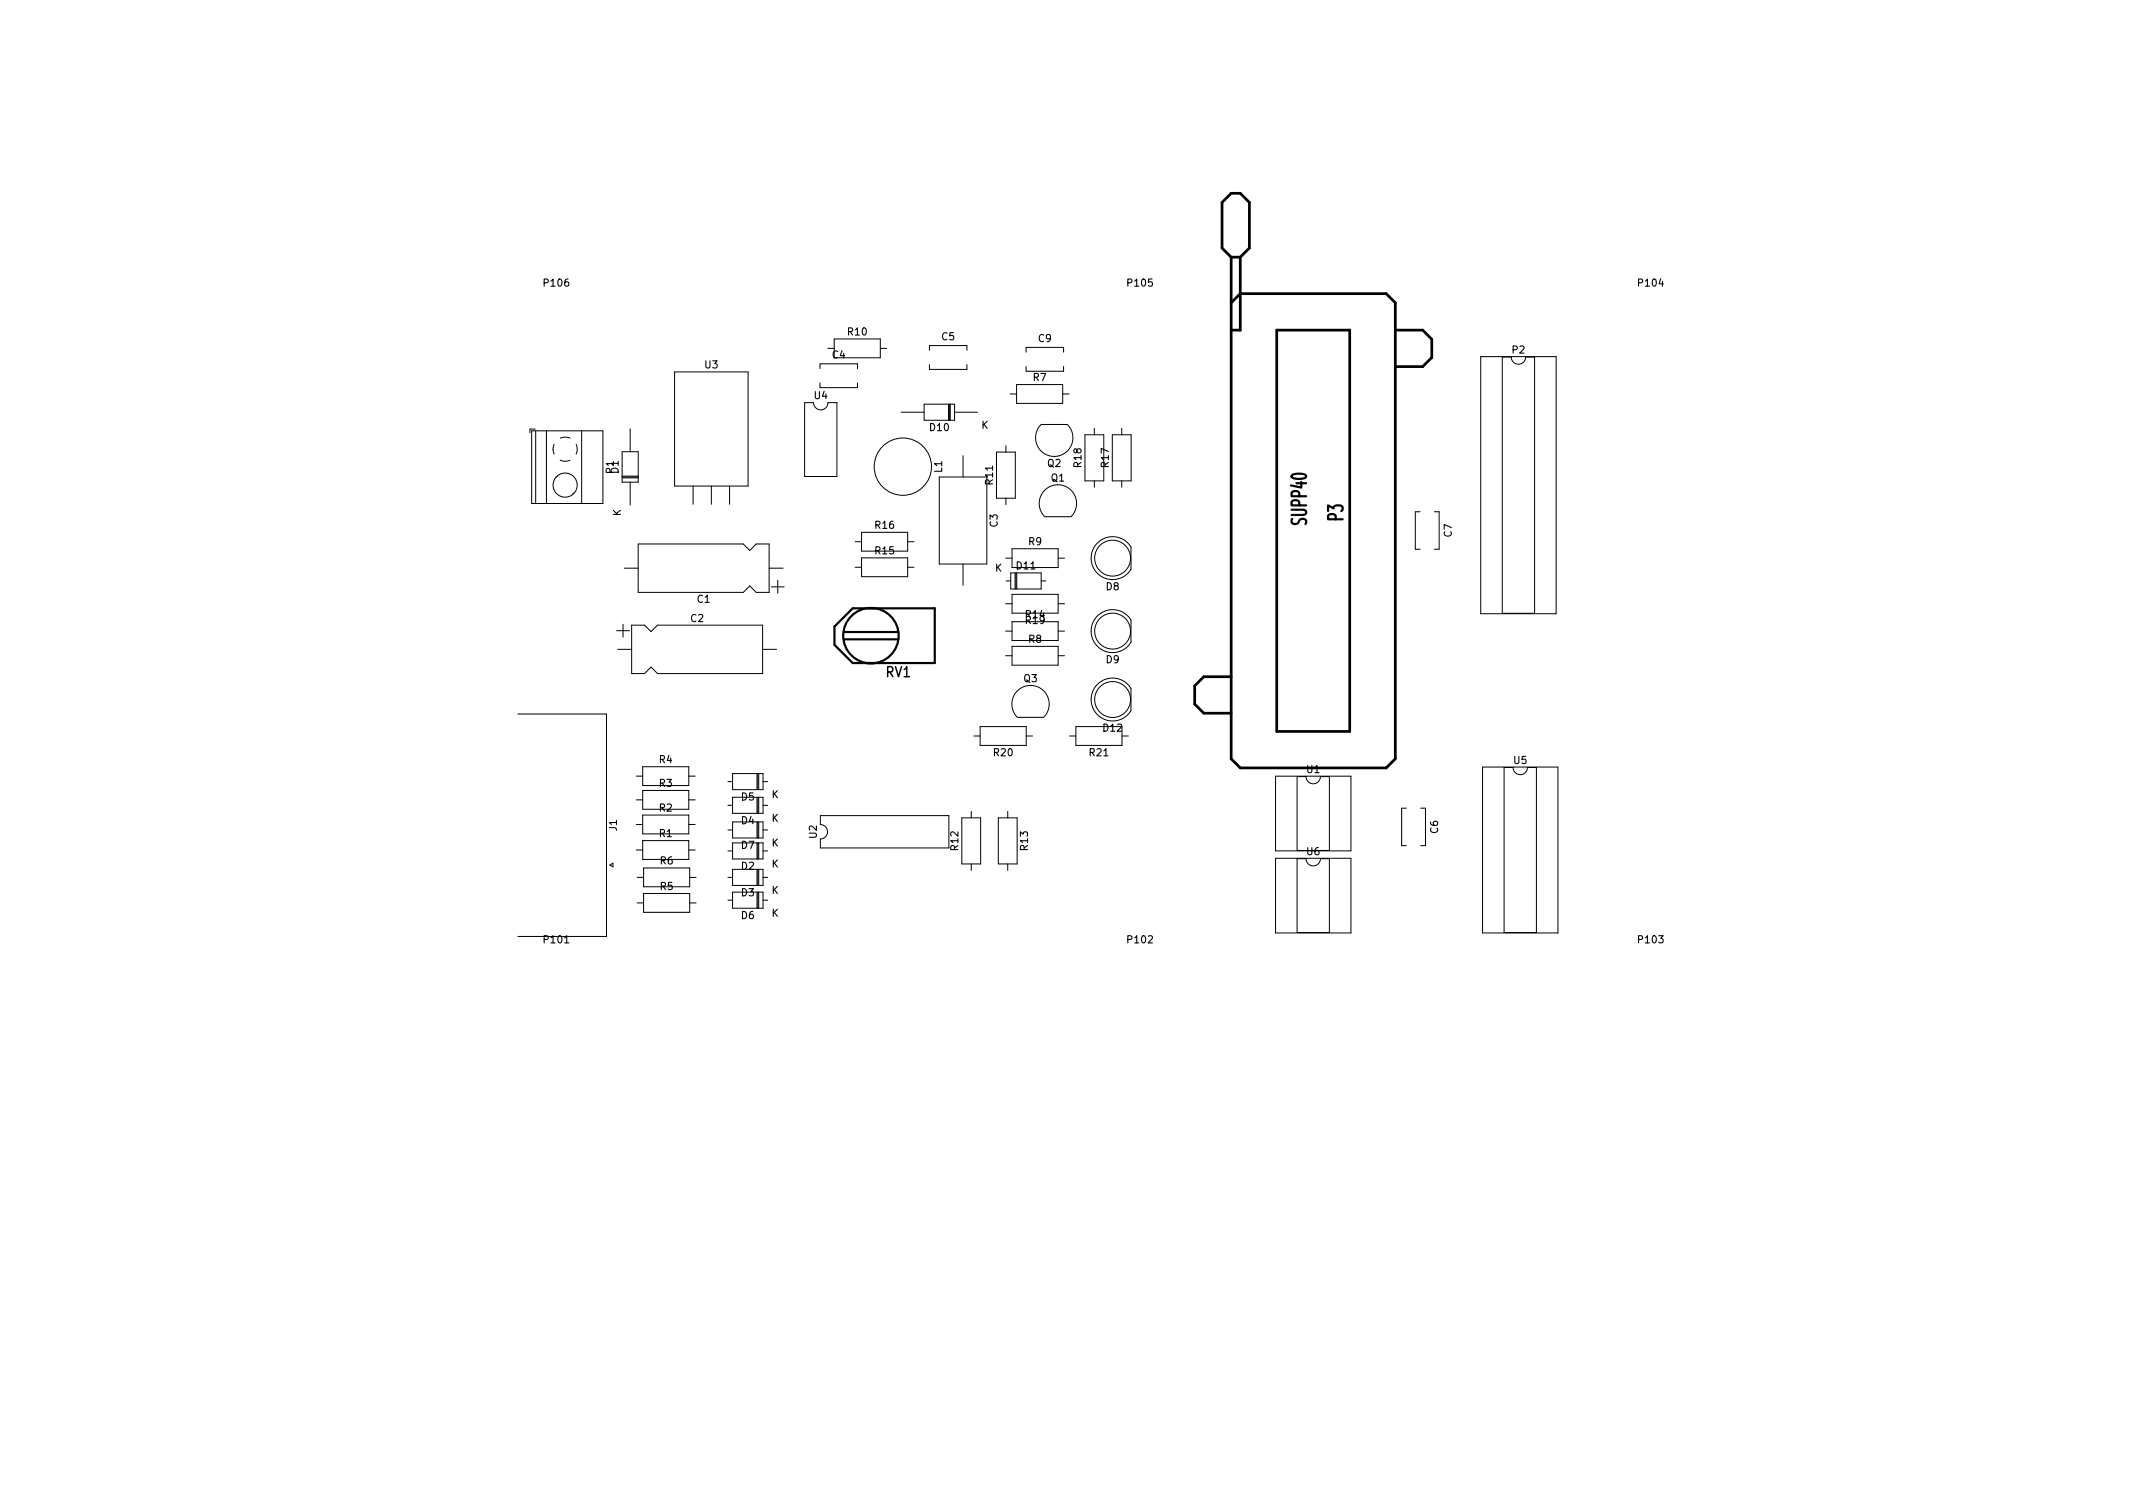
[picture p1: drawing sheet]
<svg xmlns="http://www.w3.org/2000/svg" width="297mm" height="210mm" viewBox="0 0 297 210" stroke-linecap="round" stroke-linejoin="round" font-family="sans-serif">
<defs><g id="words">
<g font-size="2.8">
<text x="182" y="72.9" transform="rotate(-90 182 72.9)">SUPP40</text>
<text x="187.1" y="72.4" transform="rotate(-90 187.1 72.4)">P3</text>
</g>
<text font-size="1.9" x="123.4" y="94.3">RV1</text>
<g font-size="1.4">
<text x="75.8" y="39.9">P106</text>
<text x="157.1" y="39.9">P105</text>
<text x="228.2" y="39.9">P104</text>
<text x="118.1" y="46.7">R10</text>
<text x="131.2" y="47.4">C5</text>
<text x="144.6" y="47.6">C9</text>
<text x="98.2" y="51.3">U3</text>
<text x="115.9" y="49.9">C4</text>
<text x="143.9" y="53">R7</text>
<text x="210.6" y="49.2">P2</text>
<text x="113.4" y="55.6">U4</text>
<text x="136.7" y="59.7">K</text>
<text x="85.5" y="65.9" transform="rotate(-90 85.5 65.9)">P1</text>
<text x="86.1" y="65.9" transform="rotate(-90 86.1 65.9)">D1</text>
<text x="129.5" y="60">D10</text>
<text x="131.2" y="65.8" transform="rotate(-90 131.2 65.8)">L1</text>
<text x="145.9" y="65">Q2</text>
<text x="150.6" y="65" transform="rotate(-90 150.6 65)">R18</text>
<text x="154.4" y="65" transform="rotate(-90 154.4 65)">R17</text>
<text x="86.5" y="71.9" transform="rotate(-90 86.5 71.9)">K</text>
<text x="138.3" y="67.4" transform="rotate(-90 138.3 67.4)">R11</text>
<text x="146.4" y="67">Q1</text>
<text x="121.9" y="77.2">R15</text>
<text x="121.9" y="73.6">R16</text>
<text x="138.9" y="73.4" transform="rotate(-90 138.9 73.4)">C3</text>
<text x="143.3" y="75.9">R9</text>
<text x="202.2" y="74.8" transform="rotate(-90 202.2 74.8)">C7</text>
<text x="97.1" y="83.9">C1</text>
<text x="138.6" y="79.6">K</text>
<text x="141.6" y="79.3">D11</text>
<text x="154" y="82.2">D8</text>
<text x="96.2" y="86.6">C2</text>
<text x="142.9" y="86.1">R14</text>
<text x="142.9" y="86.9">R19</text>
<text x="143.3" y="89.5">R8</text>
<text x="142.6" y="95">Q3</text>
<text x="154" y="92.3">D9</text>
<text x="153.7" y="101.9">D12</text>
<text x="91.8" y="106.3">R4</text>
<text x="138.4" y="105.3">R20</text>
<text x="151.8" y="105.3">R21</text>
<text x="182" y="107.6">U1</text>
<text x="210.8" y="106.4">U5</text>
<text x="91.8" y="109.6">R3</text>
<text x="91.8" y="113">R2</text>
<text x="103.2" y="111.5">D5</text>
<text x="107.4" y="111.1">K</text>
<text x="85.9" y="115.7" transform="rotate(-90 85.9 115.7)">J1</text>
<text x="91.8" y="116.5">R1</text>
<text x="103.2" y="118.2">D7</text>
<text x="103.2" y="114.8">D4</text>
<text x="107.4" y="117.9">K</text>
<text x="107.4" y="114.4">K</text>
<text x="113.7" y="116.7" transform="rotate(-90 113.7 116.7)">U2</text>
<text x="133.4" y="118.4" transform="rotate(-90 133.4 118.4)">R12</text>
<text x="143.1" y="118.4" transform="rotate(-90 143.1 118.4)">R13</text>
<text x="182" y="119.1">U6</text>
<text x="200.3" y="116" transform="rotate(-90 200.3 116)">C6</text>
<text x="91.9" y="120.4">R6</text>
<text x="91.9" y="123.9">R5</text>
<text x="103.2" y="124.8">D3</text>
<text x="103.2" y="121.1">D2</text>
<text x="107.4" y="124.5">K</text>
<text x="107.4" y="120.8">K</text>
<text x="75.8" y="131.3">P101</text>
<text x="103.2" y="128">D6</text>
<text x="107.4" y="127.6">K</text>
<text x="157.1" y="131.3">P102</text>
<text x="228.2" y="131.3">P103</text>
</g>
</g></defs>
<g fill="none" stroke="#000" stroke-width=".14">
<path d="M74 60h10v10.1h-10zM74.5 59.7h-.7v.5M74.6 60v10.1M76.1 60v10.1M81 60v10.1M87.8 59.7v3.2M93.9 51.8h10.3v15.9h-10.3zM112.1 56.1h1.2a1 1 0 0 0 1 1 1 1 0 0 0 1-1h1.2v10.2h-4.4zM114.2 51.3v-.6h5.2v.6M114.2 53.3v.7h5.2v-.7M115.3 48.5h.9M116.2 47.2h6.4v2.6h-6.4z"/>
<path d="M122.6 48.5h.9M125.5 57.4h3.2M128.7 56.3h4.2v2.2h-4.2zM129.4 48.8v-.7h5.2v.7M129.4 50.8v.6h5.2v-.6M132.1 56.3v2.2M132.2 56.3v2.2M132.3 56.3v2.2M132.9 57.4h3.2M140.7 54.9h.9M141.6 53.5h6.4v2.7h-6.4zM142.9 49v-.6h5.2v.6"/>
<path d="M142.9 51v.7h5.2v-.7M145 59.1a2.6 2.6 0 0 0 0 3.7 2.6 2.6 0 0 0 3.7 0 2.6 2.6 0 0 0 0-3.7M145 59.1h3.6M148 54.9h.9M152.4 59.6v.9M156.2 59.6v.9M206.2 49.7h10.5v35.8h-10.5zM209.2 49.7h1.3a1 1 0 0 0 1 1 1 1 0 0 0 1-1h1.2v35.7h-4.5zM77.2 61.9l-.2 .7 .2 .6M77.4 66.5h.1M77.6 66.3h.1M78 64.1l.7 .1 .7-.1"/>
<path d="M78 61l.7-.1 .7 .1M79.7 68.8h.1M79.9 68.6h.1M80.2 61.9l.2 .6-.2 .7M86.6 62.9h2.3v4.2h-2.3zM86.6 66.5h2.3M86.6 66.3h2.3M86.6 66.4h2.3M86.9 79.1h2M87.8 67.1v3.2M88.9 75.7h14.6l.9 .9 .9-.9h1.8v6.8h-1.8l-.9-.9-.9 .9h-14.6zM96.5 67.7v2.5"/>
<path d="M99.1 67.7v2.5M101.6 67.7v2.5M107.1 79.1h2M119.1 79h.9M119.1 75.4h.9M120 77.7h6.4v2.6h-6.4zM120 74.1h6.4v2.6h-6.4zM126.4 79h.9M126.4 75.4h.9M130.8 66.4h6.6v12.1h-6.6zM134.1 63.5v2.9M134.1 78.5v3"/>
<path d="M138.8 63h2.6v6.4h-2.6zM140 77.7h.9M140.1 62.1v.9M140.1 69.4v.9M140.8 79.8h4.2v2.2h-4.2zM140.9 76.4h6.5v2.6h-6.5zM141.4 79.8v2.2M141.5 79.8v2.2M141.6 79.8v2.2M145.5 71.9a2.6 2.6 0 0 1 0-3.6 2.6 2.6 0 0 1 3.7 0 2.6 2.6 0 0 1 0 3.6M145.5 71.9h3.6M147.4 77.7h.8"/>
<path d="M151.1 60.5h2.6v6.5h-2.6zM152.4 67v.8M152.8 75.6a2.99 2.99 0 0 1 4.7 .6v3.1a2.99 2.99 0 0 1-4.4 .8 2.99 2.99 0 0 1-.3-4.5zM154.9 60.5h2.6v6.5h-2.6zM156.2 67v.8M197.8 71.3h-.7v5.2h.7M199.8 71.3h.6v5.2h-.6M72.1 99.4h12.4v31h-12.4M85.9 87.8h1.8M86 90.4h2M86.8 86.9v1.8M88 87h1.8l.9 .9 .9-.9h14.6v6.8h-14.6l-.9-.9-.9 .9h-1.8z"/>
<path d="M106.2 90.4h1.9M107.4 81.7h1.8M108.3 80.8v1.8M140 91.3h.9M140 87.9h.9M140 84.1h.9M140.1 80.9h.7M140.9 90h6.5v2.6h-6.5zM140.9 82.8h6.5v2.6h-6.5zM140.9 86.6h6.5v2.6h-6.5zM141.7 99.9a2.6 2.6 0 0 1 0-3.7 2.6 2.6 0 0 1 3.6 0 2.6 2.6 0 0 1 0 3.7M141.7 99.9h3.6"/>
<path d="M145 80.9h.6M147.4 91.3h.8M147.4 87.9h.8M147.4 84.1h.8M152.8 95.3a2.99 2.99 0 0 1 4.7 .6v3a2.99 2.99 0 0 1-4.4 .9 2.99 2.99 0 0 1-.3-4.5zM152.8 85.8a2.99 2.99 0 0 1 4.7 .5v3.1a2.99 2.99 0 0 1-4.4 .9 2.99 2.99 0 0 1-.3-4.5zM88.6 108.1h.9M88.6 111.4h.9M88.6 114.8h.9M88.6 118.4h.9M89.5 106.8h6.4v2.6h-6.4zM89.5 110.1h6.4v2.6h-6.4z"/>
<path d="M89.5 113.5h6.4v2.6h-6.4zM89.5 117h6.4v2.7h-6.4zM95.9 108.1h.9M95.9 111.4h.9M95.9 114.8h.9M95.9 118.4h.9M101.4 115.6h.6M101.4 108.8h.6M101.4 112.1h.6M101.4 118.5h.6M102 107.7h4.3v2.3h-4.3zM102 111h4.3v2.3h-4.3z"/>
<path d="M102 114.4h4.3v2.3h-4.3zM102 117.4h4.3v2.2h-4.3zM105.4 107.7v2.3M105.4 111v2.3M105.4 114.4v2.3M105.4 117.4v2.2M105.5 107.7v2.3M105.5 111v2.3M105.5 114.4v2.3M105.5 117.4v2.2M105.7 107.7v2.3M105.7 111v2.3"/>
<path d="M105.7 114.4v2.3M105.7 117.4v2.2M106.3 115.6h.6M106.3 108.8h.6M106.3 112.1h.6M106.3 118.5h.6M114.2 113.6h17.9v4.5h-17.9v-1.3a1 1 0 0 0 1-1 1 1 0 0 0-1-1zM133.9 113.9h2.7v6.4h-2.7zM135.3 113v.9M135.6 102.5h.9M136.5 101.2h6.4v2.6h-6.4zM139 113.9h2.6v6.4h-2.6z"/>
<path d="M140.3 113v.9M142.9 102.5h.9M148.9 102.5h.9M149.8 101.2h6.4v2.6h-6.4zM156.2 102.5h.9M177.6 108.1h10.5v10.4h-10.5zM177.6 119.5h10.5v10.4h-10.5zM180.6 108.1h1.3a1 1 0 0 0 1 1 1 1 0 0 0 1-1h1.2v10.3h-4.5zM180.6 119.6h1.3a1 1 0 0 0 1 1 1 1 0 0 0 1-1h1.2v10.2h-4.5zM195.9 112.5h-.7v5.3h.7M197.8 112.5h.7v5.3h-.7M206.5 106.8h10.5v23.1h-10.5z"/>
<path d="M209.5 106.9h1.2a1 1 0 0 0 1 1 1 1 0 0 0 1-1h1.3v22.9h-4.5zM84.9 120.4l.5-.2v.5zM88.7 122.2h.9M88.7 125.7h.9M89.6 120.9h6.4v2.6h-6.4zM89.6 124.4h6.4v2.6h-6.4zM96 122.2h.9M96 125.7h.9M101.4 122.2h.6M101.4 125.3h.6M102 124.2h4.3v2.3h-4.3zM102 121h4.3v2.3h-4.3z"/>
<path d="M105.4 121v2.3M105.4 124.2v2.3M105.5 121v2.3M105.5 124.2v2.3M105.7 121v2.3M105.7 124.2v2.3M106.3 122.2h.6M106.3 125.3h.6M135.3 120.3v.9M140.3 120.3v.9"/>
<circle cx="78.7" cy="67.5" r="1.68"/>
<circle cx="125.7" cy="65" r="4"/>
<circle cx="154.9" cy="77.7" r="2.5"/>
<circle cx="154.9" cy="97.4" r="2.5"/>
<circle cx="154.9" cy="87.9" r="2.5"/>
</g>
<path d="M171.4 35.8v69.9l1.3 1.2h20.3l1.3-1.2v-63.5l-1.3-1.3h-20.3l-1.3 1.3M171.4 35.8l-1.2-1.3v-6.3l1.2-1.3h1.3l1.3 1.3v6.3l-1.3 1.3M171.4 35.8h1.3M172.7 35.8v10.2h-1.3M177.8 46h10.2v55.8h-10.2zM194.3 46h3.8l1.3 1.2v2.6l-1.3 1.2h-3.8M171.4 94.2h-3.8l-1.2 1.3v2.5l1.2 1.3h3.8" fill="none" stroke="#000" stroke-width=".38"/>
<g fill="none" stroke="#000" stroke-width=".3">
<path d="M117.6 88h7.5M117.6 89h7.5M118.7 84.7h11.5v7.6h-11.5l-2.5-2.5v-2.6z"/>
<circle cx="121.3" cy="88.5" r="3.9"/>
</g>
<use href="#words"/>
</svg>
